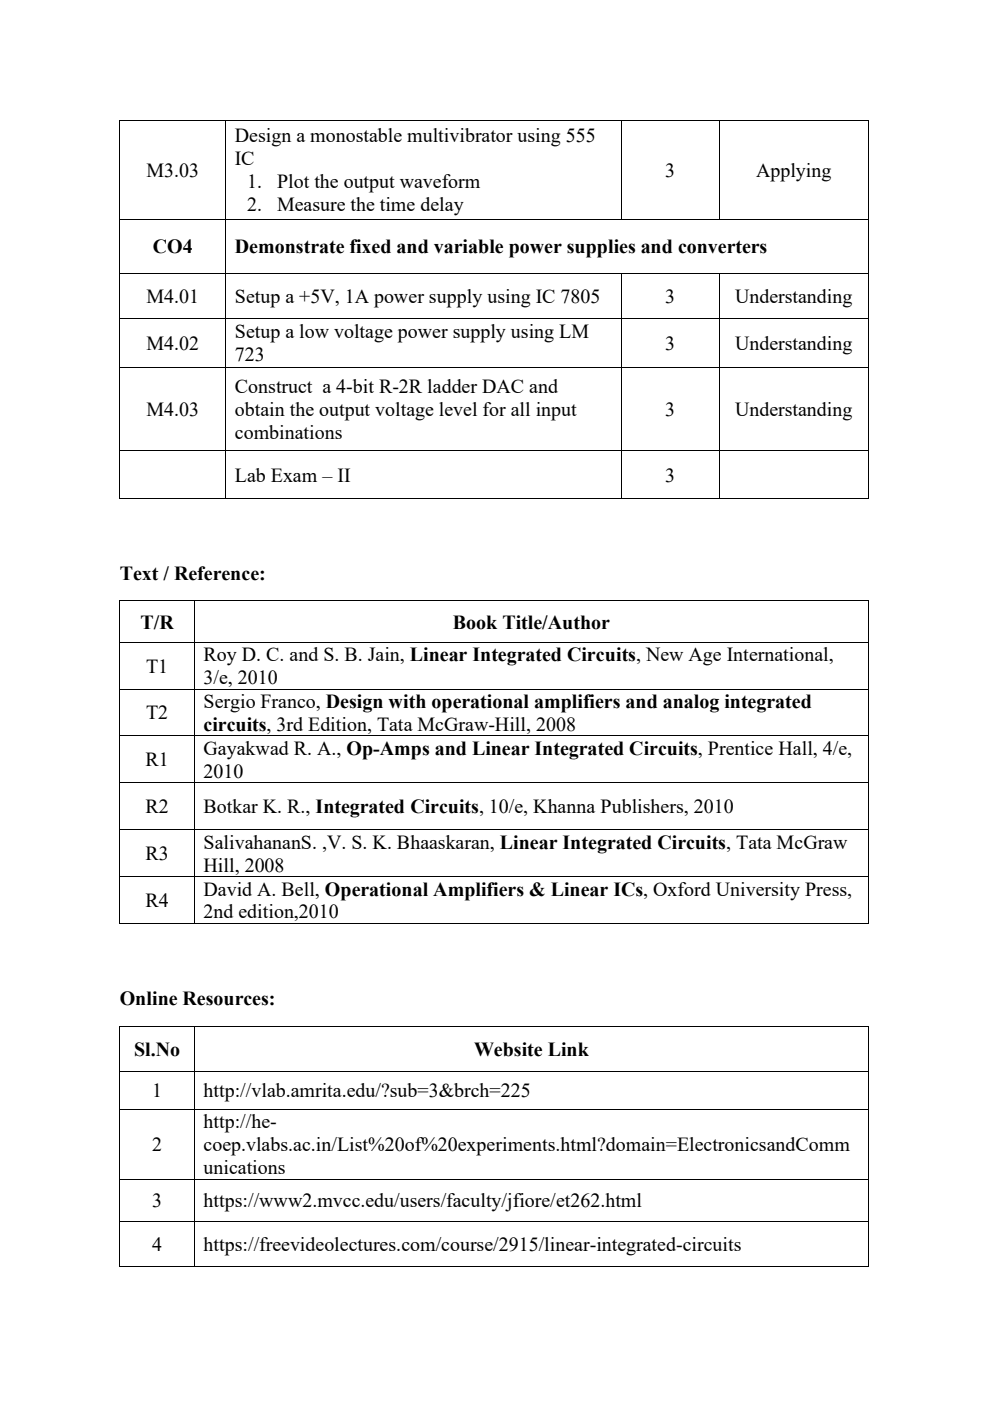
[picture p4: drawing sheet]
<svg xmlns="http://www.w3.org/2000/svg" width="210mm" height="297mm" viewBox="0 0 210 297" stroke-linecap="round" stroke-linejoin="round" font-family="sans-serif">
<defs><g id="words">
<g font-size="4.2">
<text x="49.8" y="30.2">Design a monostable multivibrator using 555</text>
<text x="49.8" y="35.1">IC</text>
<text x="31.1" y="37.5">M3.03</text>
<text x="52.4" y="39.9">1.</text>
<text x="58.8" y="39.9">Plot the output waveform</text>
<text x="141.1" y="37.5">3</text>
<text x="160.4" y="37.5">Applying</text>
<text x="52.4" y="44.8">2.</text>
<text x="58.8" y="44.8">Measure the time delay</text>
<text x="32.4" y="53.7">CO4</text>
<text x="49.8" y="53.7">Demonstrate fixed and variable power supplies and converters</text>
<text x="31.1" y="64.3">M4.01</text>
<text x="49.8" y="64.3">Setup a +5V, 1A power supply using IC 7805</text>
<text x="141.1" y="64.3">3</text>
<text x="155.9" y="64.3">Understanding</text>
<text x="49.8" y="71.8">Setup a low voltage power supply using LM</text>
<text x="31.1" y="74.2">M4.02</text>
<text x="49.8" y="76.6">723</text>
<text x="141.1" y="74.2">3</text>
<text x="155.9" y="74.2">Understanding</text>
<text x="49.8" y="83.4">Construct a 4-bit R-2R ladder DAC and</text>
<text x="31.1" y="88.2">M4.03</text>
<text x="49.8" y="88.2">obtain the output voltage level for all input</text>
<text x="141.1" y="88.2">3</text>
<text x="155.9" y="88.2">Understanding</text>
<text x="49.8" y="93.1">combinations</text>
<text x="49.8" y="102.1">Lab Exam – II</text>
<text x="141.1" y="102.1">3</text>
<text x="25.4" y="122.9">Text / Reference:</text>
<text x="29.8" y="133.3">T/R</text>
<text x="96.1" y="133.3">Book Title/Author</text>
<text x="31" y="142.6">T1</text>
<text x="43.2" y="140.2">Roy D. C. and S. B. Jain, Linear Integrated Circuits, New Age International,</text>
<text x="43.2" y="145.1">3/e, 2010</text>
<text x="31" y="152.5">T2</text>
<text x="43.2" y="155">circuits, 3rd Edition, Tata McGraw-Hill, 2008</text>
<text x="43.2" y="150.1">Sergio Franco, Design with operational amplifiers and analog integrated</text>
<text x="43.2" y="160">Gayakwad R. A., Op-Amps and Linear Integrated Circuits, Prentice Hall, 4/e,</text>
<text x="30.9" y="162.5">R1</text>
<text x="43.2" y="164.9">2010</text>
<text x="30.9" y="172.4">R2</text>
<text x="43.2" y="172.4">Botkar K. R., Integrated Circuits, 10/e, Khanna Publishers, 2010</text>
<text x="43.2" y="179.9">SalivahananS. ,V. S. K. Bhaaskaran, Linear Integrated Circuits, Tata McGraw</text>
<text x="30.9" y="182.4">R3</text>
<text x="43.2" y="184.8">Hill, 2008</text>
<text x="43.2" y="189.9">David A. Bell, Operational Amplifiers &amp; Linear ICs, Oxford University Press,</text>
<text x="30.9" y="192.3">R4</text>
<text x="43.2" y="194.7">2nd edition,2010</text>
<text x="25.4" y="213">Online Resources:</text>
<text x="28.4" y="223.8">Sl.No</text>
<text x="100.5" y="223.8">Website Link</text>
<text x="32.3" y="232.7">1</text>
<text x="43.2" y="232.7">http://vlab.amrita.edu/?sub=3&amp;brch=225</text>
<text x="43.2" y="239.2">http://he-</text>
<text x="32.3" y="244.1">2</text>
<text x="43.2" y="244.1">coep.vlabs.ac.in/List%20of%20experiments.html?domain=ElectronicsandComm</text>
<text x="43.2" y="249">unications</text>
<text x="32.3" y="256">3</text>
<text x="43.2" y="256">https://www2.mvcc.edu/users/faculty/jfiore/et262.html</text>
<text x="32.3" y="265.3">4</text>
<text x="43.2" y="265.3">https://freevideolectures.com/course/2915/linear-integrated-circuits</text>
</g>
</g></defs>
<g fill="#000">
<path d="M25.3 25.4h.2v.2h-.2zM47.8 25.4h.2v.2h-.2zM131.7 25.4h.2v.2h-.2zM152.5 25.4h.2v.2h-.2zM184.1 25.4h.1v.2h-.1zM25.3 46.4h.2v.1h-.2zM25.3 57.9h.2v.2h-.2zM47.8 46.4h.2v.1h-.2zM47.8 57.9h.2v.2h-.2zM131.7 46.4h.2v.1h-.2zM131.7 57.9h.2v.2h-.2zM152.5 46.4h.2v.1h-.2z"/>
<path d="M152.5 57.9h.2v.2h-.2zM184.1 46.4h.1v.1h-.1zM184.1 57.9h.1v.2h-.1zM25.3 67.4h.2v.2h-.2zM25.3 77.8h.2v.1h-.2zM47.8 67.4h.2v.2h-.2zM47.8 77.8h.2v.1h-.2zM131.7 67.4h.2v.2h-.2zM131.7 77.8h.2v.1h-.2zM152.5 67.4h.2v.2h-.2zM152.5 77.8h.2v.1h-.2zM184.1 67.4h.1v.2h-.1z"/>
<path d="M184.1 77.8h.1v.1h-.1zM25.3 95.5h.2v.2h-.2zM47.8 95.5h.2v.2h-.2zM131.7 95.5h.2v.2h-.2zM152.5 95.5h.2v.2h-.2zM184.1 95.5h.1v.2h-.1zM25.3 105.5h.2v.2h-.2zM47.8 105.5h.2v.2h-.2zM131.7 105.5h.2v.2h-.2zM152.5 105.5h.2v.2h-.2zM184.1 105.5h.1v.2h-.1zM25.3 127.3h.2v.2h-.2z"/>
<path d="M25.3 136.1h.2v.2h-.2zM41.2 127.3h.2v.2h-.2zM41.2 136.1h.2v.2h-.2zM184.1 127.3h.1v.2h-.1zM184.1 136.1h.1v.2h-.1zM25.3 146h.2v.2h-.2zM25.3 155.9h.2v.2h-.2zM41.2 146h.2v.2h-.2zM41.2 155.9h.2v.2h-.2zM184.1 146h.1v.2h-.1zM184.1 155.9h.1v.2h-.1zM25.3 165.8h.2v.2h-.2z"/>
<path d="M25.3 175.8h.2v.2h-.2zM41.2 165.8h.2v.2h-.2zM41.2 175.8h.2v.2h-.2zM184.1 165.8h.1v.2h-.1zM184.1 175.8h.1v.2h-.1zM25.3 185.7h.2v.2h-.2zM25.3 195.7h.2v.1h-.2zM41.2 185.7h.2v.2h-.2zM41.2 195.7h.2v.1h-.2zM184.1 185.7h.1v.2h-.1zM184.1 195.7h.1v.1h-.1zM25.3 217.5h.2v.1h-.2z"/>
<path d="M41.2 217.5h.2v.1h-.2zM184.1 217.5h.1v.1h-.1zM25.3 227h.2v.2h-.2zM25.3 235.1h.2v.2h-.2zM41.2 227h.2v.2h-.2zM41.2 235.1h.2v.2h-.2zM184.1 227h.1v.2h-.1zM184.1 235.1h.1v.2h-.1zM25.3 249.9h.2v.2h-.2zM25.3 258.9h.2v.2h-.2zM41.2 249.9h.2v.2h-.2zM41.2 258.9h.2v.2h-.2z"/>
<path d="M184.1 249.9h.1v.2h-.1zM184.1 258.9h.1v.2h-.1zM25.3 268.5h.2v.1h-.2zM41.2 268.5h.2v.1h-.2zM184.1 268.5h.1v.1h-.1z"/>
</g>
<g fill="none" stroke="#000" stroke-width=".21">
<path d="M25.4 25.6v20.8M25.5 25.5h22.3M47.9 25.6v20.8M48 25.5h83.7M131.8 25.6v20.8M131.9 25.5h20.6M152.6 25.6v20.8M152.7 25.5h31.4M184.1 25.6v20.8M25.4 46.5v11.4M25.4 58.1v9.3M25.5 46.4h22.3"/>
<path d="M25.5 58h22.3M47.9 46.5v11.4M47.9 58.1v9.3M48 46.4h83.7M48 58h83.7M131.8 58.1v9.3M131.9 46.4h20.6M131.9 58h20.6M152.6 58.1v9.3M152.7 46.4h31.4M152.7 58h31.4M184.1 46.5v11.4"/>
<path d="M184.1 58.1v9.3M25.4 67.6v10.2M25.4 77.9v17.6M25.5 67.5h22.3M25.5 77.9h22.3M47.9 67.6v10.2M47.9 77.9v17.6M48 67.5h83.7M48 77.9h83.7M131.8 67.6v10.2M131.8 77.9v17.6M131.9 67.5h20.6"/>
<path d="M131.9 77.9h20.6M152.6 67.6v10.2M152.6 77.9v17.6M152.7 67.5h31.4M152.7 77.9h31.4M184.1 67.6v10.2M184.1 77.9v17.6M25.4 95.7v9.8M25.5 95.6h22.3M47.9 95.7v9.8M48 95.6h83.7M131.8 95.7v9.8"/>
<path d="M131.9 95.6h20.6M152.6 95.7v9.8M152.7 95.6h31.4M184.1 95.7v9.8M25.5 105.6h22.3M48 105.6h83.7M131.9 105.6h20.6M152.7 105.6h31.4M25.4 127.5v8.6M25.4 136.3v9.7M25.5 127.4h15.7M25.5 136.2h15.7"/>
<path d="M41.3 127.5v8.6M41.3 136.3v9.7M41.4 127.4h142.7M41.4 136.2h142.7M184.1 127.5v8.6M184.1 136.3v9.7M25.4 146.2v9.7M25.4 156.1v9.7M25.5 146.1h15.7M25.5 156h15.7M41.3 146.2v9.7M41.3 156.1v9.7"/>
<path d="M41.4 146.1h142.7M41.4 156h142.7M184.1 146.2v9.7M184.1 156.1v9.7M25.4 166v9.8M25.4 176v9.7M25.5 165.9h15.7M25.5 175.9h15.7M41.3 166v9.8M41.3 176v9.7M41.4 165.9h142.7M41.4 175.9h142.7"/>
<path d="M184.1 166v9.8M184.1 176v9.7M25.4 185.9v9.8M25.5 185.8h15.7M25.5 195.7h15.7M41.3 185.9v9.8M41.4 185.8h142.7M41.4 195.7h142.7M184.1 185.9v9.8M25.4 217.6v9.4M25.5 217.6h15.7M41.3 217.6v9.4"/>
<path d="M41.4 217.6h142.7M184.1 217.6v9.4M25.4 227.2v7.9M25.4 235.3v14.6M25.5 227.1h15.7M25.5 235.2h15.7M41.3 227.2v7.9M41.3 235.3v14.6M41.4 227.1h142.7M41.4 235.2h142.7M184.1 227.2v7.9M184.1 235.3v14.6"/>
<path d="M25.4 250.1v8.8M25.4 259.1v9.4M25.5 250h15.7M25.5 259h15.7M41.3 250.1v8.8M41.3 259.1v9.4M41.4 250h142.7M41.4 259h142.7M184.1 250.1v8.8M184.1 259.1v9.4M25.5 268.6h15.7M41.4 268.6h142.7"/>
</g>
<use href="#words"/>
</svg>
